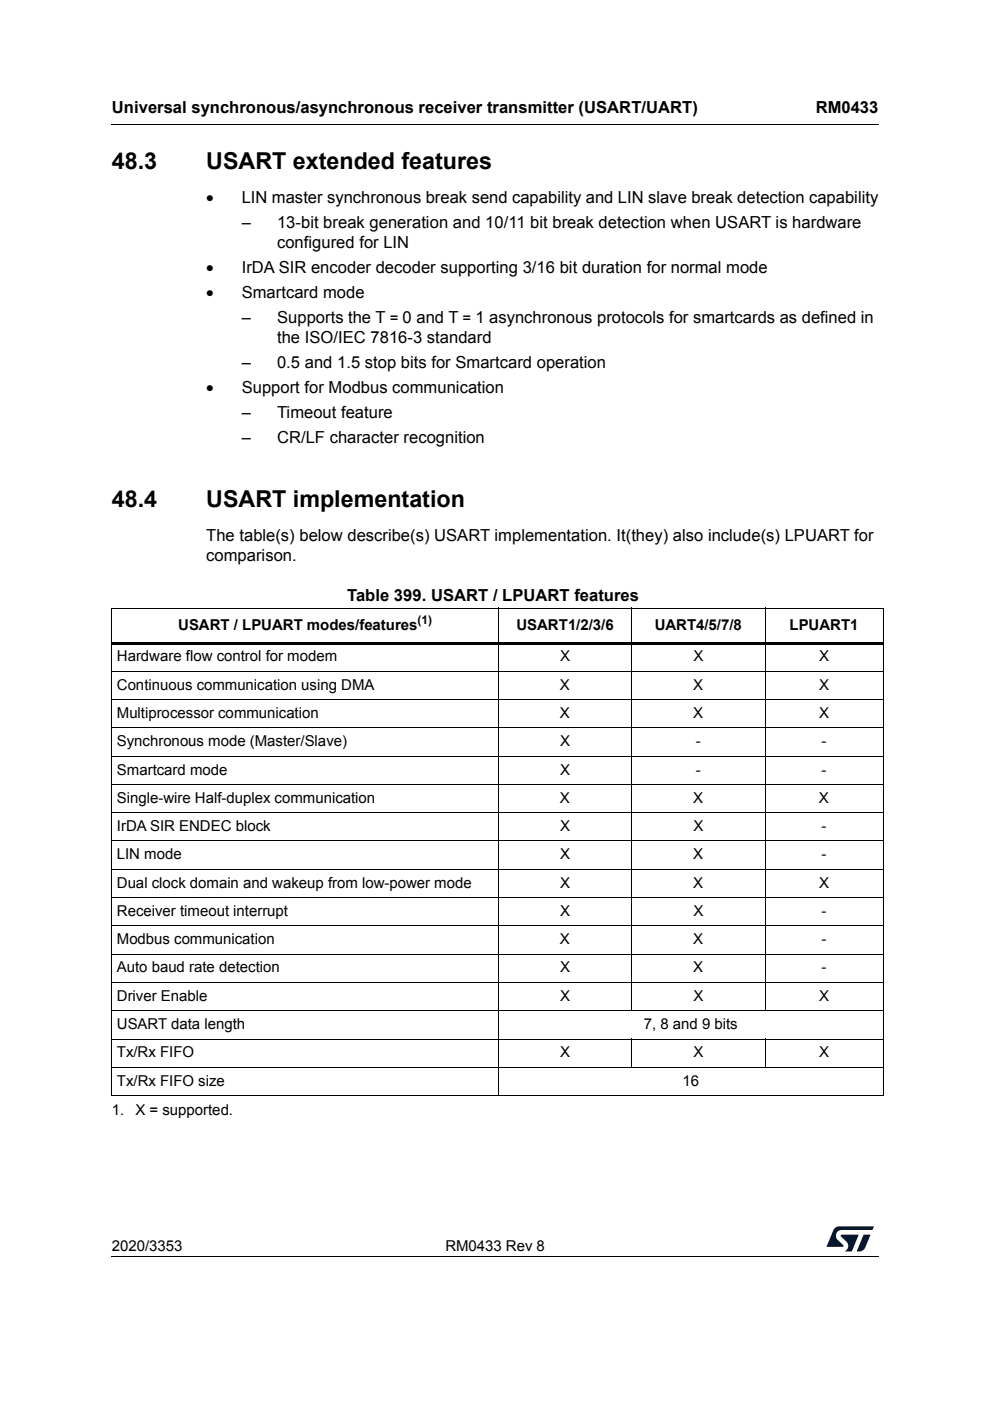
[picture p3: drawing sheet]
<svg xmlns="http://www.w3.org/2000/svg" width="210mm" height="297mm" viewBox="0 0 210 297" stroke-linecap="round" stroke-linejoin="round" font-family="sans-serif">
<defs><g id="words">
<g font-size="4.9">
<text x="23.7" y="35.9">48.3</text>
<text x="43.7" y="35.9">USART extended features</text>
<text x="23.7" y="107.5">48.4</text>
<text x="43.7" y="107.5">USART implementation</text>
</g>
<g font-size="3.5">
<text x="23.7" y="23.9">Universal synchronous/asynchronous receiver transmitter (USART/UART)</text>
<text x="172.9" y="23.9">RM0433</text>
<text x="43.7" y="43.1">•</text>
<text x="51.2" y="43.1">LIN master synchronous break send capability and LIN slave break detection capability</text>
<text x="51.2" y="48.4">–</text>
<text x="58.7" y="48.4">13-bit break generation and 10/11 bit break detection when USART is hardware</text>
<text x="58.7" y="52.6">configured for LIN</text>
<text x="43.7" y="57.9">•</text>
<text x="51.2" y="57.9">IrDA SIR encoder decoder supporting 3/16 bit duration for normal mode</text>
<text x="43.7" y="63.2">•</text>
<text x="51.2" y="63.2">Smartcard mode</text>
<text x="51.2" y="68.5">–</text>
<text x="58.7" y="68.5">Supports the T = 0 and T = 1 asynchronous protocols for smartcards as defined in</text>
<text x="51.2" y="78">–</text>
<text x="58.7" y="78">0.5 and 1.5 stop bits for Smartcard operation</text>
<text x="58.7" y="72.7">the ISO/IEC 7816-3 standard</text>
<text x="43.7" y="83.3">•</text>
<text x="51.2" y="83.3">Support for Modbus communication</text>
<text x="51.2" y="88.6">–</text>
<text x="58.7" y="88.6">Timeout feature</text>
<text x="51.2" y="93.9">–</text>
<text x="58.7" y="93.9">CR/LF character recognition</text>
<text x="43.7" y="114.7">The table(s) below describe(s) USART implementation. It(they) also include(s) LPUART for</text>
<text x="43.7" y="118.9">comparison.</text>
<text x="73.6" y="127.4">Table 399. USART / LPUART features</text>
</g>
<g font-size="3.2">
<text x="37.8" y="133.5">USART / LPUART modes/features</text>
<text x="109.5" y="133.5">USART1/2/3/6</text>
<text x="138.8" y="133.5">UART4/5/7/8</text>
<text x="167.4" y="133.5">LPUART1</text>
<text x="24.8" y="140.2">Hardware flow control for modem</text>
<text x="118.8" y="140.2">X</text>
<text x="147" y="140.2">X</text>
<text x="173.7" y="140.2">X</text>
<text x="24.8" y="146.2">Continuous communication using DMA</text>
<text x="118.7" y="146.2">X</text>
<text x="147" y="146.2">X</text>
<text x="173.7" y="146.2">X</text>
<text x="24.8" y="152.2">Multiprocessor communication</text>
<text x="118.7" y="152.2">X</text>
<text x="147" y="152.2">X</text>
<text x="173.7" y="152.2">X</text>
<text x="24.8" y="158.2">Synchronous mode (Master/Slave)</text>
<text x="118.7" y="158.2">X</text>
<text x="147.5" y="158.2">-</text>
<text x="174.2" y="158.2">-</text>
<text x="24.8" y="164.2">Smartcard mode</text>
<text x="118.7" y="164.2">X</text>
<text x="147.5" y="164.2">-</text>
<text x="174.2" y="164.2">-</text>
<text x="24.8" y="170.2">Single-wire Half-duplex communication</text>
<text x="118.7" y="170.2">X</text>
<text x="147" y="170.2">X</text>
<text x="173.6" y="170.2">X</text>
<text x="24.8" y="176.2">IrDA SIR ENDEC block</text>
<text x="118.8" y="176.2">X</text>
<text x="147" y="176.2">X</text>
<text x="174.2" y="176.2">-</text>
<text x="24.8" y="182.2">LIN mode</text>
<text x="118.7" y="182.2">X</text>
<text x="147" y="182.2">X</text>
<text x="174.2" y="182.2">-</text>
<text x="24.8" y="188.2">Dual clock domain and wakeup from low-power mode</text>
<text x="118.7" y="188.2">X</text>
<text x="147" y="188.2">X</text>
<text x="173.7" y="188.2">X</text>
<text x="24.8" y="194.2">Receiver timeout interrupt</text>
<text x="118.7" y="194.2">X</text>
<text x="147" y="194.2">X</text>
<text x="174.2" y="194.2">-</text>
<text x="24.8" y="200.2">Modbus communication</text>
<text x="118.7" y="200.2">X</text>
<text x="147" y="200.2">X</text>
<text x="174.2" y="200.2">-</text>
<text x="24.8" y="206.2">Auto baud rate detection</text>
<text x="118.7" y="206.2">X</text>
<text x="147" y="206.2">X</text>
<text x="174.2" y="206.2">-</text>
<text x="24.8" y="212.2">Driver Enable</text>
<text x="118.7" y="212.2">X</text>
<text x="147" y="212.2">X</text>
<text x="173.7" y="212.2">X</text>
<text x="24.8" y="218.2">USART data length</text>
<text x="136.5" y="218.2">7, 8 and 9 bits</text>
<text x="24.8" y="224.2">Tx/Rx FIFO</text>
<text x="118.7" y="224.2">X</text>
<text x="147" y="224.2">X</text>
<text x="173.7" y="224.2">X</text>
<text x="24.8" y="230.2">Tx/Rx FIFO size</text>
<text x="144.7" y="230.2">16</text>
<text x="23.7" y="236.4">1.</text>
<text x="28.7" y="236.4">X = supported.</text>
<text x="23.7" y="265.1">2020/3353</text>
<text x="94.4" y="265.1">RM0433 Rev 8</text>
</g>
<text font-size="2.5" x="88.5" y="132.2">(1)</text>
</g></defs>
<path d="M23.6 26.2l.1 .2zM23.6 266.3l.1 .1z" fill="#000"/>
<path d="M23.7 26.3h162.6M23.7 266.3h162.6" fill="none" stroke="#000" stroke-width=".21"/>
<g fill="#00183f">
<path d="M176.9 260.5l.6-.4 .4-.1 7.4 .1-.4 .7h-6.4a1.23 1.23 0 0 0-1.2 .7 1.23 1.23 0 0 0 .3 1.3l1.2 1.2v.3h-3.5z"/>
<path d="M183.1 261.8h1.4l-1.1 2.7a1.4 1.4 0 0 1-1.7 .7z"/>
<path d="M178.3 261.8h3.7l-1.4 3.5h-1.5a1.3 1.3 0 0 0 .4-2l-1.2-1.1z"/>
</g>
<g fill="none" stroke="#000" stroke-width=".21">
<path d="M23.6 128.9h163.8M23.7 129v103.2M105.7 128.8v103.6M133.9 128.8v85.6M162.2 128.8v85.6M187.3 129v103.2M23.6 142.3h163.8M23.6 148.3h163.8M23.6 154.3h163.8M23.6 160.3h163.8M23.6 166.3h163.8M23.6 172.3h163.8"/>
<path d="M23.6 178.3h163.8M23.6 184.3h163.8M23.6 190.3h163.8M23.6 196.3h163.8M23.6 202.3h163.8M23.6 208.3h163.8M23.6 214.3h163.8M23.6 220.3h163.8M23.6 226.3h163.8M23.6 232.3h163.8M133.9 220.2v6.2M162.2 220.2v6.2"/>
</g>
<path d="M23.6 136.1h163.8v.5h-163.8z" fill="#000"/>
<use href="#words"/>
</svg>
